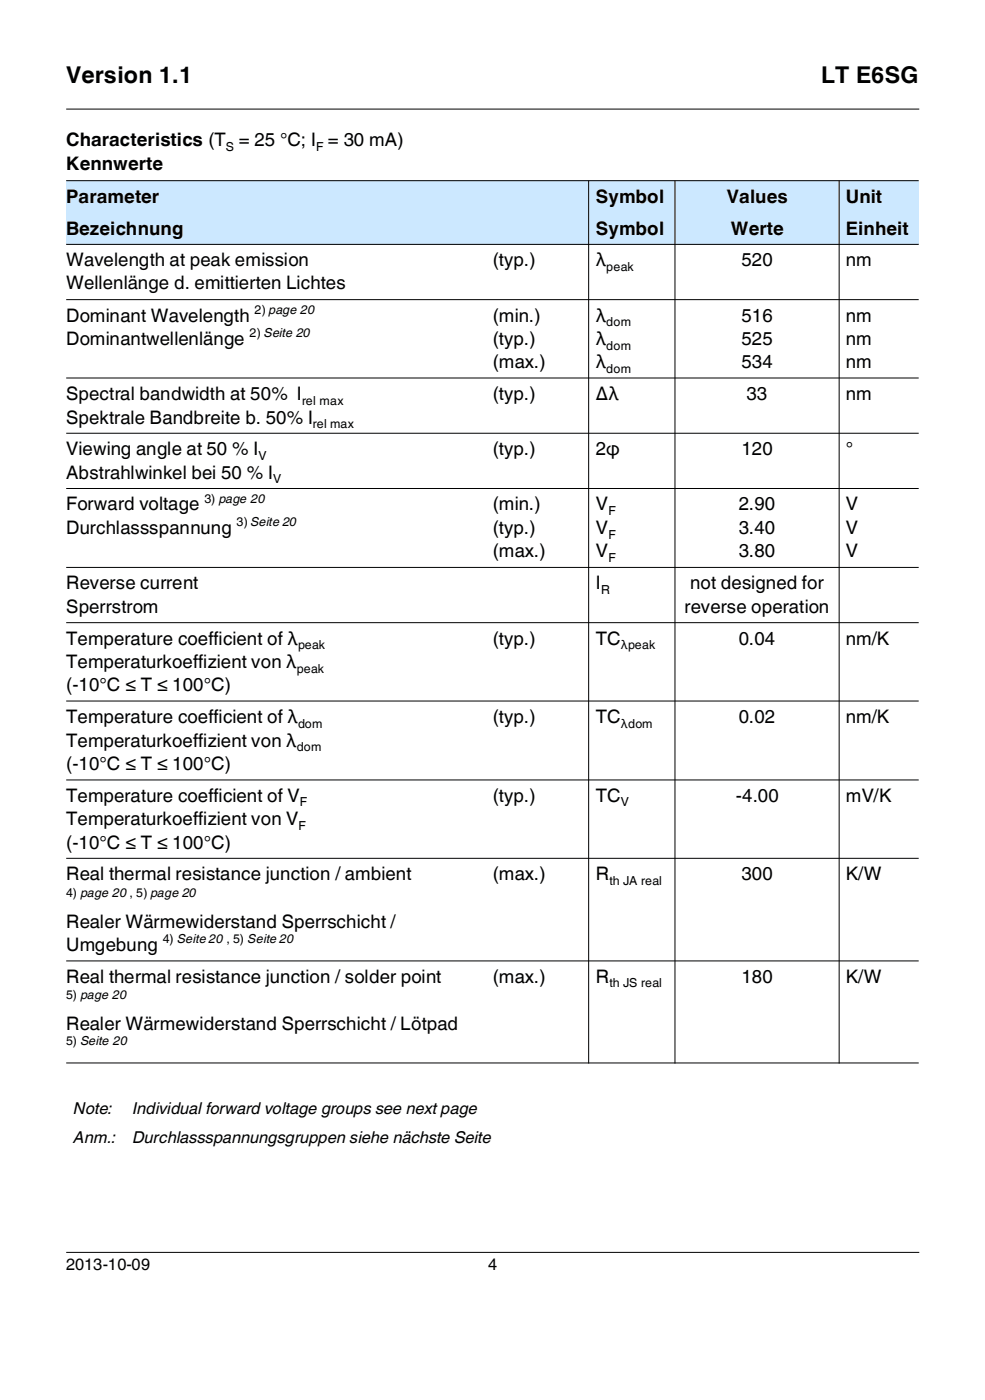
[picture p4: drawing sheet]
<svg xmlns="http://www.w3.org/2000/svg" width="148mm" height="210mm" viewBox="0 0 148 210" stroke-linecap="round" stroke-linejoin="round" font-family="sans-serif">
<defs><g id="words">
<g font-size="3.5">
<text x="9.9" y="12.5">Version 1.1</text>
<text x="123.2" y="12.5">LT E6SG</text>
</g>
<g font-size="2.8">
<text x="9.9" y="22">Characteristics (T = 25 °C; I = 30 mA)</text>
<text x="9.9" y="25.5">Kennwerte</text>
<text x="9.9" y="30.4">Parameter</text>
<text x="9.9" y="35.3">Bezeichnung</text>
<text x="89.4" y="30.4">Symbol</text>
<text x="89.4" y="35.3">Symbol</text>
<text x="109.1" y="30.4">Values</text>
<text x="109.7" y="35.3">Werte</text>
<text x="126.9" y="30.4">Unit</text>
<text x="126.9" y="35.3">Einheit</text>
<text x="9.9" y="40">Wavelength at peak emission</text>
<text x="73.9" y="40">(typ.)</text>
<text x="89.4" y="40">λ</text>
<text x="111.3" y="40">520</text>
<text x="126.9" y="40">nm</text>
<text x="9.9" y="43.5">Wellenlänge d. emittierten Lichtes</text>
<text x="9.9" y="51.8">Dominantwellenlänge</text>
<text x="9.9" y="48.3">Dominant Wavelength</text>
<text x="73.9" y="48.3">(min.)</text>
<text x="73.9" y="51.8">(typ.)</text>
<text x="89.4" y="51.8">λ</text>
<text x="89.4" y="48.3">λ</text>
<text x="111.3" y="48.3">516</text>
<text x="111.3" y="51.8">525</text>
<text x="126.9" y="48.3">nm</text>
<text x="126.9" y="51.8">nm</text>
<text x="73.9" y="55.3">(max.)</text>
<text x="89.4" y="55.3">λ</text>
<text x="111.3" y="55.3">534</text>
<text x="126.9" y="55.3">nm</text>
<text x="9.9" y="63.6">Spektrale Bandbreite b. 50% I</text>
<text x="9.9" y="60.1">Spectral bandwidth at 50% I</text>
<text x="73.9" y="60.1">(typ.)</text>
<text x="89.4" y="60.1">Δλ</text>
<text x="112" y="60.1">33</text>
<text x="126.9" y="60.1">nm</text>
<text x="9.9" y="71.9">Abstrahlwinkel bei 50 % I</text>
<text x="9.9" y="68.4">Viewing angle at 50 % I</text>
<text x="73.9" y="68.4">(typ.)</text>
<text x="89.4" y="68.4">2ϕ</text>
<text x="111.3" y="68.4">120</text>
<text x="126.9" y="68.4">°</text>
<text x="9.9" y="76.7">Forward voltage</text>
<text x="73.9" y="76.7">(min.)</text>
<text x="89.4" y="76.7">V</text>
<text x="110.9" y="76.7">2.90</text>
<text x="126.9" y="76.7">V</text>
<text x="9.9" y="80.2">Durchlassspannung</text>
<text x="73.9" y="80.2">(typ.)</text>
<text x="73.9" y="83.7">(max.)</text>
<text x="89.4" y="80.2">V</text>
<text x="89.4" y="83.7">V</text>
<text x="110.9" y="80.2">3.40</text>
<text x="110.9" y="83.7">3.80</text>
<text x="126.9" y="80.2">V</text>
<text x="126.9" y="83.7">V</text>
<text x="9.9" y="88.5">Reverse current</text>
<text x="89.4" y="88.5">I</text>
<text x="103.6" y="88.5">not designed for</text>
<text x="9.9" y="92">Sperrstrom</text>
<text x="102.7" y="92">reverse operation</text>
<text x="9.9" y="100.3">Temperaturkoeffizient von λ</text>
<text x="9.9" y="96.8">Temperature coefficient of λ</text>
<text x="73.9" y="96.8">(typ.)</text>
<text x="89.4" y="96.8">TC</text>
<text x="110.9" y="96.8">0.04</text>
<text x="127" y="96.8">nm/K</text>
<text x="9.9" y="103.8">(-10°C ≤ T ≤ 100°C)</text>
<text x="9.9" y="112.1">Temperaturkoeffizient von λ</text>
<text x="9.9" y="108.6">Temperature coefficient of λ</text>
<text x="73.9" y="108.6">(typ.)</text>
<text x="89.4" y="108.6">TC</text>
<text x="110.9" y="108.6">0.02</text>
<text x="127" y="108.6">nm/K</text>
<text x="9.9" y="115.7">(-10°C ≤ T ≤ 100°C)</text>
<text x="9.9" y="123.9">Temperaturkoeffizient von V</text>
<text x="9.9" y="120.4">Temperature coefficient of V</text>
<text x="73.9" y="120.4">(typ.)</text>
<text x="89.4" y="120.4">TC</text>
<text x="110.4" y="120.4">-4.00</text>
<text x="126.9" y="120.4">mV/K</text>
<text x="9.9" y="127.5">(-10°C ≤ T ≤ 100°C)</text>
<text x="9.9" y="132.2">Real thermal resistance junction / ambient</text>
<text x="73.9" y="132.2">(max.)</text>
<text x="89.4" y="132.2">R</text>
<text x="111.3" y="132.2">300</text>
<text x="126.9" y="132.2">K/W</text>
<text x="9.9" y="139.3">Realer Wärmewiderstand Sperrschicht /</text>
<text x="9.9" y="142.8">Umgebung</text>
<text x="9.9" y="147.6">Real thermal resistance junction / solder point</text>
<text x="73.9" y="147.6">(max.)</text>
<text x="89.4" y="147.6">R</text>
<text x="111.3" y="147.6">180</text>
<text x="126.9" y="147.6">K/W</text>
<text x="9.9" y="154.6">Realer Wärmewiderstand Sperrschicht / Lötpad</text>
</g>
<g font-size="2.5">
<text x="11" y="167.3">Note:</text>
<text x="19.9" y="167.3">Individual forward voltage groups see next page</text>
<text x="11" y="171.7">Anm.:</text>
<text x="19.9" y="171.7">Durchlassspannungsgruppen siehe nächste Seite</text>
<text x="9.9" y="190.8">2013-10-09</text>
<text x="73.3" y="190.8">4</text>
</g>
<g font-size="1.9">
<text x="33.9" y="22.7">S</text>
<text x="47.4" y="22.7">F</text>
<text x="91" y="40.7">peak</text>
<text x="38.2" y="47.1">2) page 20</text>
<text x="37.5" y="50.7">2) Seite 20</text>
<text x="91" y="49">dom</text>
<text x="91" y="52.5">dom</text>
<text x="91" y="56">dom</text>
<text x="45.3" y="60.8">rel max</text>
<text x="46.9" y="64.3">rel max</text>
<text x="38.8" y="69.1">V</text>
<text x="30.7" y="75.6">3) page 20</text>
<text x="41" y="72.6">V</text>
<text x="91.3" y="77.3">F</text>
<text x="35.5" y="79">3) Seite 20</text>
<text x="91.3" y="80.9">F</text>
<text x="90.2" y="89.2">R</text>
<text x="91.3" y="84.5">F</text>
<text x="44.6" y="101">peak</text>
<text x="44.7" y="97.5">peak</text>
<text x="93.2" y="97.5">λpeak</text>
<text x="44.6" y="112.8">dom</text>
<text x="44.7" y="109.3">dom</text>
<text x="93.2" y="109.3">λdom</text>
<text x="44.8" y="124.7">F</text>
<text x="45" y="121.1">F</text>
<text x="93.2" y="121.1">V</text>
<text x="9.9" y="134.7">4) page 20 , 5) page 20</text>
<text x="91.5" y="133">th JA real</text>
<text x="24.4" y="141.7">4) Seite 20 , 5) Seite 20</text>
<text x="9.9" y="150">5) page 20</text>
<text x="91.5" y="148.3">th JS real</text>
<text x="9.9" y="157">5) Seite 20</text>
</g>
</g></defs>
<path d="M9.9 16.4h128.1M9.9 188.1h128.1" fill="none" stroke="#000" stroke-width=".15"/>
<g fill="#cce8ff">
<path d="M9.9 27.1h62.9v4.9h-62.9z"/>
<path d="M72.8 27.1h15.5v4.9h-15.5z"/>
<path d="M88.3 27.1h13v4.9h-13z"/>
<path d="M101.3 27.1h24.6v4.9h-24.6z"/>
<path d="M125.9 27.1h12v4.9h-12z"/>
<path d="M9.9 32h62.9v4.7h-62.9z"/>
<path d="M72.8 32h15.5v4.7h-15.5z"/>
<path d="M88.3 32h13v4.7h-13z"/>
<path d="M101.3 32h24.6v4.7h-24.6z"/>
<path d="M125.9 32h12v4.7h-12z"/>
</g>
<g fill="none" stroke="#000" stroke-width=".15">
<path d="M9.9 27.1h128M9.9 36.7h128M88.3 27.1v132.6M101.3 27.1v132.6M125.9 27.1v132.6M9.9 45h128M9.9 56.8h128M9.9 65.1h128M9.9 73.4h128M9.9 85.2h128M9.9 93.5h128M9.9 105.3h128"/>
<path d="M9.9 117.1h128M9.9 128.9h128M9.9 144.3h128M9.9 159.6h128"/>
</g>
<use href="#words"/>
</svg>
